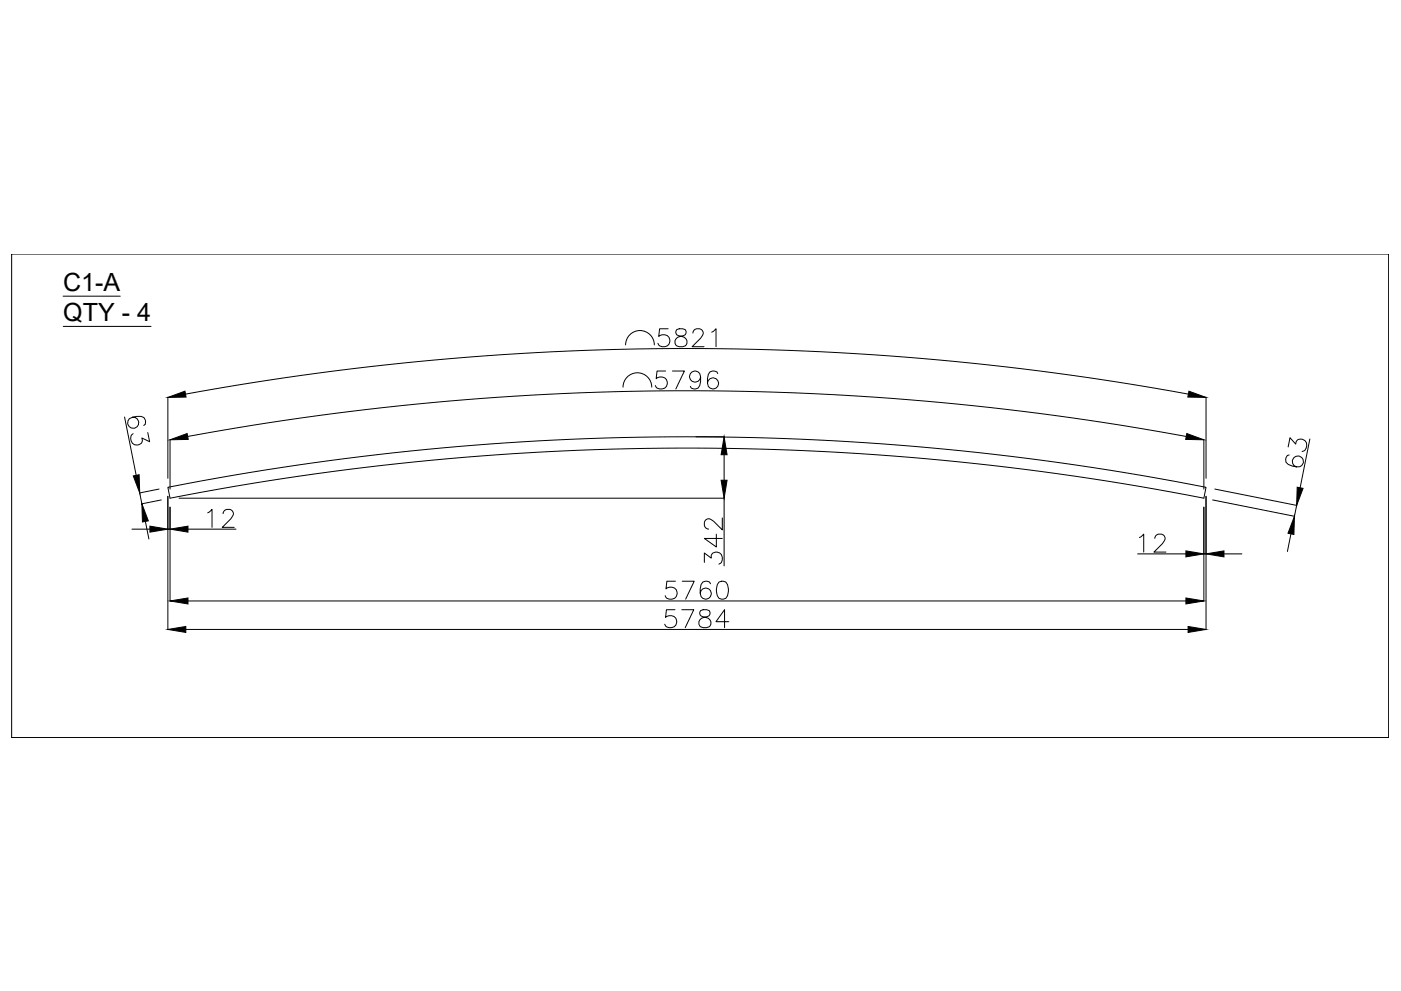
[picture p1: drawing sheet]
<svg xmlns="http://www.w3.org/2000/svg" width="594mm" height="420mm" viewBox="0 0 594 420" stroke-linecap="round" stroke-linejoin="round" font-family="sans-serif">
<defs><g id="words">
<g font-size="10.6">
<text x="26.8" y="123.3">C1-A</text>
<text x="26.8" y="136.1">QTY - 4</text>
</g>
</g></defs>
<!-- layer: 0 -->
<g fill="none" stroke="#000" stroke-width=".42">
<path d="M4.9 107.7h584v205.1h-584zM588.9 107.7h.1M588.9 107.7v205.1h-584M26.8 125.6h24.2M26.8 138.4h37.2M283.3 139.4h-3.6l-.4 3.3a2.69 2.69 0 0 1 4.1-.1 2.69 2.69 0 0 1-.5 4 2.69 2.69 0 0 1-3.9-1M286.9 139.8a1.54 1.54 0 0 0 .8 2.5 3.5 3.5 0 0 1 3.6 2.2 1.97 1.97 0 0 1-1.8 2.5h-1.5a2.18 2.18 0 0 1-1.9-2.3 2.18 2.18 0 0 1 2.3-2l1.4-.4a1.54 1.54 0 0 0 .8-2.5l-1.1-.4zM265.3 146.2a6.1 6.1 0 0 1 6.1-6.1 6.1 6.1 0 0 1 6.1 6.1M282.2 157.3h-3.6l-.4 3.3a2.69 2.69 0 0 1 4.1-.1 2.69 2.69 0 0 1-.5 4 2.69 2.69 0 0 1-3.9-1M285.1 157.3h5.1l-3.6 7.6M293.8 141.2a1.89 1.89 0 0 1 1.5-1.8h1.4a1.86 1.86 0 0 1 1.1 2.9l-4.3 4.7h5M297.1 159.8a2.36 2.36 0 0 1-3.3 2 2.36 2.36 0 0 1-.9-3.7 2.36 2.36 0 0 1 3.8 .3 6.9 6.9 0 0 1-.7 6.1 2.24 2.24 0 0 1-3.3-.7"/>
<path d="M301.8 140.8l1.8-1.4v7.6M304.3 158.4a2.24 2.24 0 0 0-3.2-.7 6.9 6.9 0 0 0-.7 6.1 2.36 2.36 0 0 0 3.8 .3 2.36 2.36 0 0 0-1-3.7 2.36 2.36 0 0 0-3.2 2M52.8 176.8l4.9 24.7M56.2 176.9a2.36 2.36 0 0 1 2.6 2.8 2.36 2.36 0 0 1-3.4 1.6 2.36 2.36 0 0 1-.6-3.8 6.9 6.9 0 0 1 6.2-.5 2.25 2.25 0 0 1 0 3.4M71.2 168.4v34.4M78.7 167.1a1178.8 1178.8 0 0 1 425.2 0M264.2 164.1a6.1 6.1 0 0 1 6.1-6 6.1 6.1 0 0 1 6.1 6M511.4 168.4v34.4M62.7 183.4l.7 3.9-3.2-1.6a2.45 2.45 0 0 1-2.3 3.1 2.45 2.45 0 0 1-2.5-2.9l.2-1.1 .9-.9M72.1 186.4v21M79.6 185a1165.9 1165.9 0 0 1 423.4 0M295.1 185.2h12"/>
<path d="M307.1 192.8v10.8M510.5 186.4v21M546.2 189.5l.8-3.9 2.4 2.7a2.44 2.44 0 0 1 3.3-2 2.44 2.44 0 0 1 1.2 3.6l-.6 1-1.2 .5M546.7 192.9a2.24 2.24 0 0 0-1.4 3.1 6.9 6.9 0 0 0 5.9 1.9 2.36 2.36 0 0 0 1-3.7 2.36 2.36 0 0 0-3.8 .2 2.36 2.36 0 0 0 1.3 3.6M555.4 186.1l-4.1 20.7M59.2 209l1 4.6M67.5 207.3l-8.4 1.7M68.4 212l-8.3 1.6M71.2 206.6a1141.6 1141.6 0 0 1 440.2 0l-.9 4.6a1141.3 1141.3 0 0 0-438.4 0zM71.2 210.4v56.6M72.1 215v39.9M75.9 211.2h231.2"/>
<path d="M88.1 217.4l1.8-1.4v7.6M94.6 217.8a1.89 1.89 0 0 1 1.5-1.8h1.4a1.87 1.87 0 0 1 1.1 2.9l-4.3 4.7h5M306.3 219.6v5.1l-3.6-3.7a2.29 2.29 0 0 0-3.7-.3l-.3 .7v1.5a1.87 1.87 0 0 0 1.8 1.4M307.1 211.2v28.7M510.5 215v39.9M511.4 210.4v56.6M514.2 212l34.8 6.9M515.1 207.3l34.8 7-1 4.6M56 224.3h7.6M61.6 221.1l1.5 7.4M71.2 224.3h.9M79.7 224.3h20.4"/>
<path d="M298.7 238.4v-3.9l2.9 2.1a2.45 2.45 0 0 1 2.8-2.6 2.45 2.45 0 0 1 1.9 3.4l-.4 1-1.1 .8M303.7 226.5v5.4l-5-3.6h7.6M482.4 234.8h20.5M483.2 227.9l1.8-1.4v7.6M489.7 228.3a1.88 1.88 0 0 1 1.4-1.8h1.5a1.86 1.86 0 0 1 1.1 2.9l-4.4 4.7h5.1M510.5 234.8h.9M519 234.8h7.6M547.4 226.3l-1.5 7.5M79.7 254.8h423.2M286.2 258.5h-3.6l-.4 3.3a2.69 2.69 0 0 1 4.1-.1 2.69 2.69 0 0 1-.5 4 2.69 2.69 0 0 1-3.9-1M286.4 246.4h-3.6l-.4 3.3a2.69 2.69 0 0 1 4.1-.1 2.69 2.69 0 0 1-.5 4 2.69 2.69 0 0 1-3.9-1M289.1 258.5h5.1l-3.6 7.6"/>
<path d="M289.3 246.4h5.1l-3.7 7.6M297.1 258.9a1.52 1.52 0 0 0 .7 2.5 3.5 3.5 0 0 1 3.6 2.2 1.98 1.98 0 0 1-1.8 2.5h-1.4a2.18 2.18 0 0 1-2-2.3 2.18 2.18 0 0 1 2.3-2l1.5-.4a1.54 1.54 0 0 0 .7-2.5l-1.1-.4zM301.3 247.5a2.19 2.19 0 0 0-2.2-1.1 2.19 2.19 0 0 0-1.8 1.5 5.5 5.5 0 0 0 .7 5.8 2.36 2.36 0 0 0 3.4-1.1 2.36 2.36 0 0 0-1.6-3.2 2.36 2.36 0 0 0-2.9 2.1M304.9 246.8a2.47 2.47 0 0 1 3.6 1.1 6.2 6.2 0 0 1-.7 5.8 2.48 2.48 0 0 1-3.6-1.1 6.3 6.3 0 0 1 .7-5.8zM78.8 266.9h425M309.1 263.6h-5.5l3.6-5.1v7.6M588.9 312.8h.1"/>
</g>
<g fill="#000" stroke="#000" stroke-width=".42">
<path d="M71.2 168.5l7.2-2.6 .5 2.4zM504.2 165.9l7.2 2.6-7.7-.2zM72.1 186.5l7.3-2.7 .4 2.5zM307.1 185.2l1.2 7.6h-2.5zM503.2 183.8l7.3 2.7-7.7-.2zM56.5 201.8l2.5-.5 .2 7.7zM305.8 203.6h2.5l-1.2 7.6zM550.1 206.6l2.5 .5-2.8 7.2zM60.2 213.6l2.7 7.2-2.5 .5zM63.6 223.1l7.6 1.2-7.6 1.3zM72.1 224.3l7.6-1.2v2.5zM502.9 233.6l7.6 1.2-7.6 1.3z"/>
<path d="M511.4 234.8l7.6-1.2v2.5zM548.9 218.9l-.2 7.7-2.5-.5zM72.1 254.8l7.6-1.3v2.6zM502.9 253.5l7.6 1.3-7.6 1.3zM71.2 266.9l7.6-1.3v2.5zM503.8 265.6l7.6 1.3-7.6 1.2z"/>
</g>
<use href="#words"/>
</svg>
